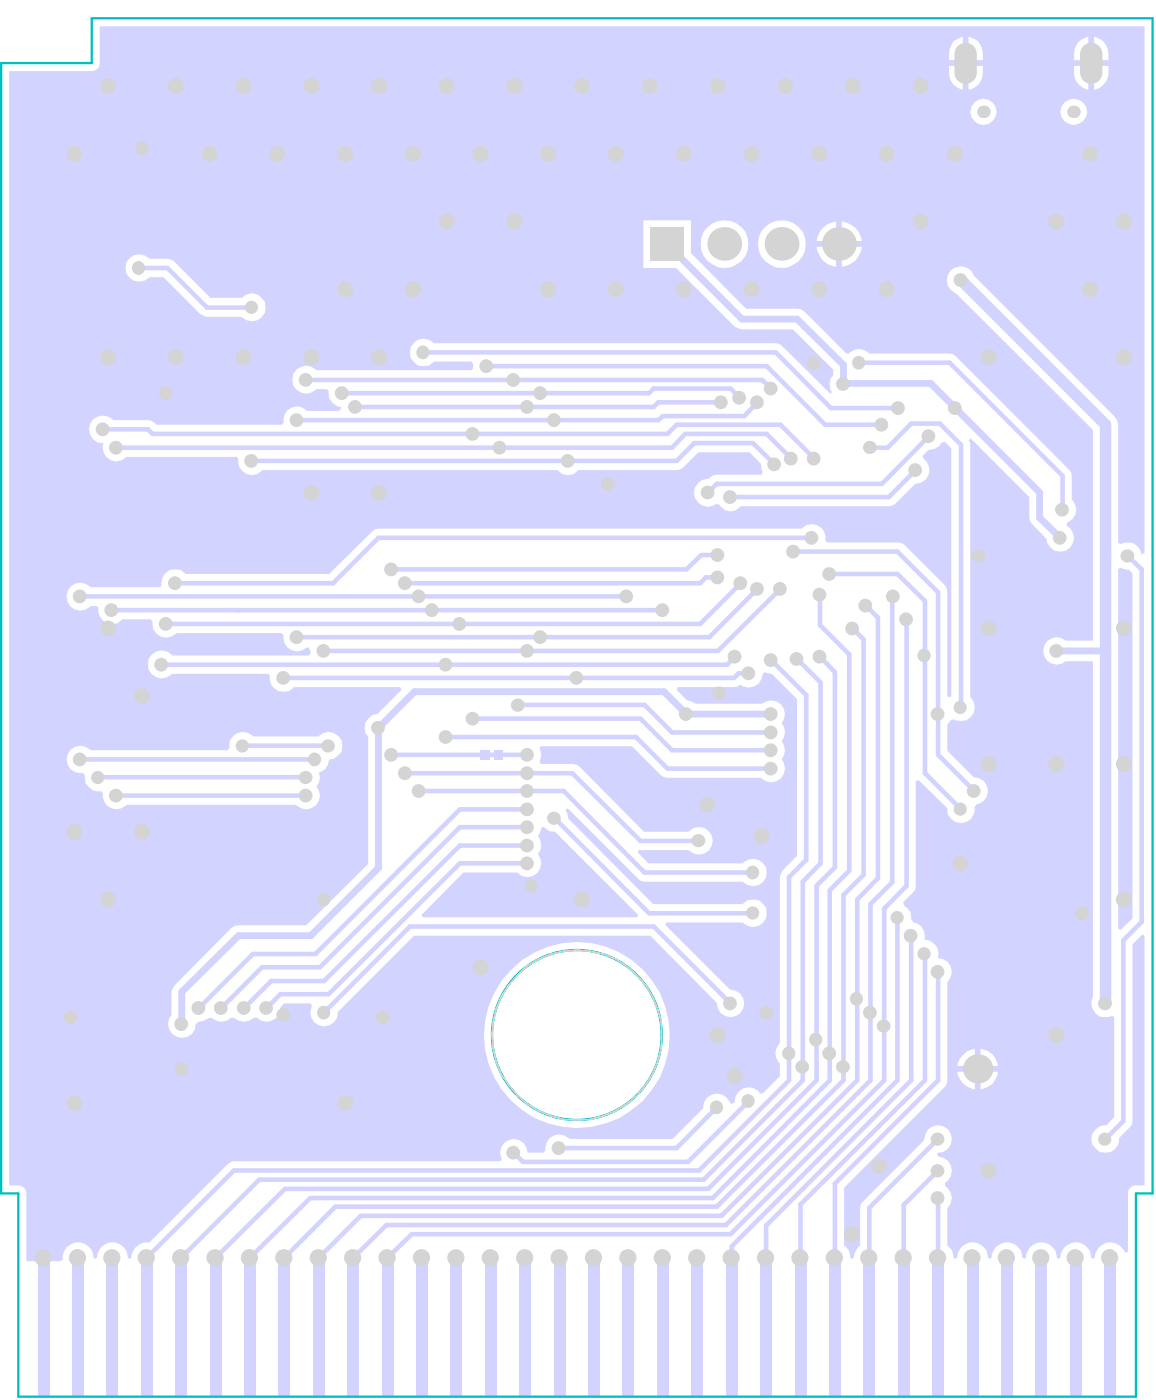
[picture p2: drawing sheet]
<svg xmlns="http://www.w3.org/2000/svg" width="85mm" height="103mm" viewBox="0 0 85 103" stroke-linecap="round" stroke-linejoin="round" font-family="sans-serif">
<g fill="#d3d3ff">
<path d="M82.2 41.9l.2-.1 .6 .1 .3 .3v25.4l-.9 .8-.2-.1z"/>
<path d="M34.1 64.2h3.9a1.02 1.02 0 0 0 1.5 .1 1.02 1.02 0 0 0 .1-1.5 .97 .97 0 0 0 0-1.3l.2-.6h.2a.82 .82 0 0 0 .8 .3l6.1 6.1v.2h-15.8l-.1-.2z"/>
<path d="M.7 5.2v82h.6a.58 .58 0 0 1 .6 .6v5h2.6l.1-.2v-.1a1.14 1.14 0 0 1 1.1-1.1 1.14 1.14 0 0 1 1.2 1.1l.1 .1 .1-.1a1.14 1.14 0 0 1 1.2-1.1 1.14 1.14 0 0 1 1.1 1.1l.1 .1 .2-.1a1.11 1.11 0 0 1 1.3-1.1l6-5.9 19.8-.1 .1-.1a1.01 1.01 0 0 1 .7-1.5 1.01 1.01 0 0 1 1.2 1h1.2l.1-.2a1.03 1.03 0 0 1 .6-1 1.03 1.03 0 0 1 1.2 .2h7.6l2.2-2.3a.99 .99 0 0 1 .9-1 .99 .99 0 0 1 1.1 .7h.2l.2-.1a.98 .98 0 0 1 .6-1 .98 .98 0 0 1 1.2 .4h.2l1.3-1.3-.1-1a1.02 1.02 0 0 1 .1-1.5v-12.2l.2-.5 1-1v-11.6l-1.8-1.8-.5-.1-.2 .1a1.03 1.03 0 0 1-1.7 .8l-.4 .2h-4.2v.2l.7 .7 .7 .3h4.8a1.02 1.02 0 0 1 1.4 0 1.02 1.02 0 0 1 .1 1.4 .97 .97 0 0 1 0 1.3 1.03 1.03 0 0 1 0 1.4 1.02 1.02 0 0 1-.1 1.4 1.02 1.02 0 0 1-1.4-.1h-6.9l-.5-.2-2.1-2.1h-6.7l-.1 .2 .1 .4-.1 .5 .1 .2h2.3l.5 .2 4.8 4.8h3.3a1.01 1.01 0 0 1 1.4-.1 1.01 1.01 0 0 1 0 1.5 1.01 1.01 0 0 1-1.4 0l-3.7-.1-.1 .2 .8 .8h7a1.01 1.01 0 0 1 1.4 0 1.01 1.01 0 0 1 0 1.4 1.01 1.01 0 0 1-1.4 0l-7.6-.1-5.3-5.3-.2 .1 .2 .6 6.2 6.3h6.7a1.01 1.01 0 0 1 1.4 0 1.01 1.01 0 0 1 0 1.4 1.01 1.01 0 0 1-1.4 0h-5.7l-.1 .1 4.8 4.8a1.01 1.01 0 0 1 1 1 1.01 1.01 0 0 1-1 1 1.01 1.01 0 0 1-1-1l-4.9-5h-17.4l-5.6 5.7a1.01 1.01 0 0 1-1.2 1 1.01 1.01 0 0 1-.7-1.5v-.2h-2l-.3 .4a1.02 1.02 0 0 1-.6 .9 1.02 1.02 0 0 1-1.1-.2h-.2l-.4 .2-.3 .1-.5-.1-.3-.2h-.2a1.35 1.35 0 0 1-1.6 0l-.4 .2-.5 .1-.1 .2a1.01 1.01 0 0 1-1.4 .9 1.01 1.01 0 0 1-.4-1.6v-1.7l.3-.5 4.1-4.2 .2-.2h.3h5l4.6-4.5v-9.4l-.2-.3a1.02 1.02 0 0 1 .9-1.4l1.7-1.7-.1-.2h-7.8a1 1 0 0 1-1.2 .2 1 1 0 0 1-.5-1l-.2-.2h-7a1.01 1.01 0 0 1-1.5 0 1.01 1.01 0 0 1 0-1.4 1.01 1.01 0 0 1 1.5 0h10l.2-.1a.41 .41 0 0 0-.3-.5 1 1 0 0 1-1.2 .2 1 1 0 0 1-.5-1l-.2-.2h-7.7a1.02 1.02 0 0 1-1.2 .2 1.02 1.02 0 0 1-.6-1.1l-.1-.1h-2.1a.99 .99 0 0 1-1.2 .2 .99 .99 0 0 1-.5-1.1l-.2-.1h-.4a1.02 1.02 0 0 1-1.5 0 1.02 1.02 0 0 1 0-1.4 1.02 1.02 0 0 1 1.5 0h5.1l.1-.1a.99 .99 0 0 1 .5-1.1 .99 .99 0 0 1 1.2 .2h10.6l3.2-3.1 .2-.2h.2h31.2a1 1 0 0 1 1.1-.2 1 1 0 0 1 .6 1l.1 .2 5.5 .1 3.2 3.1 .2 .5v7.6l.2 .1 .1-.1v-18.2l-.5-.5-.3 .1a1.04 1.04 0 0 1-.9 .5l-.4 .4v.2a1.01 1.01 0 0 1 .4 1.2 1.01 1.01 0 0 1-1 .7l-1.5 1.5-.4 .1h-10.9a.95 .95 0 0 1-1.6-.1h-.2l-.2 .1a1.03 1.03 0 0 1-1.5-.8 1.03 1.03 0 0 1 1.1-1.2l.4-.2 .2-.1h3.3l.1-.2-.1-.6-.9-.8h-3.7l-1.2 1.1-.4 .2h-7.3a.91 .91 0 0 1-1.5 0h-21.7a1 1 0 0 1-1.2 .3 1 1 0 0 1-.6-1.1l-.1-.2h-8.1a1.03 1.03 0 0 1-1.3 .2 1.03 1.03 0 0 1-.4-1.2 1.01 1.01 0 0 1-1-1.4 1.01 1.01 0 0 1 1.7-.3h2.6l.2 .1 .4 .3h9.2l.2-.2a1 1 0 0 1 .5-1.1 1 1 0 0 1 1.2 .2h2.3l.2-.1v-.2h-.3a1 1 0 0 1-.6-1.1l-.2-.2h-.7a1.02 1.02 0 0 1-1.5 .1 1.02 1.02 0 0 1 0-1.5 1.02 1.02 0 0 1 1.5 0h11.4l.1-.1v-.3l-.1-.2h-2.8a1 1 0 0 1-1.4 0 1 1 0 0 1 0-1.4 1 1 0 0 1 1.4 .1h25.2h.2l.2 .2 3.6 3.5 .1-.2a1 1 0 0 1 .1-1.2v-.4l-3-3h-3.7h-.3l-.3-.2-4.3-4.3h-2.4v-3.5h3.5v2.4l4.1 4.1 4 .1 3.3 3.2h.3a.97 .97 0 0 1 1.4 0l6.2 .1 8.5 8.4 .2 .3v.2l.1 1.8a1 1 0 0 1-.4 1.6l-.1 .3 .3 .2a1.02 1.02 0 0 1-.3 1.6 1.02 1.02 0 0 1-1.4-.8l-1.2-1.3-.1-.3v-1.5l-4.3-4.3-.2 .1 .2 .3v18.6a1.03 1.03 0 0 1 .1 1.4 1.03 1.03 0 0 1-1.4 .2l-.2 .1-.2 .3v1.9l2 2a1 1 0 0 1 1 .9 1 1 0 0 1-.9 1.1l-.1 .2v.2a1.01 1.01 0 0 1-1.1 1 1.01 1.01 0 0 1-.9-1.1l-2.1-2.1-.2 .1v7.7l-.1 .3-.9 .9 .1 .3 .5 .4v.5l.2 .3a.96 .96 0 0 1 .8 1.2 1.07 1.07 0 0 1 1 1.4 1.02 1.02 0 0 1 .9 .7 1.02 1.02 0 0 1-.2 1.1l-.1 7.4-7.5 7.7v4.3l.3 .3 .1 .5 .2 .1 .1-.1 .2-.5 .3-.3v-3.1l4.7-4.7a1.01 1.01 0 0 1 .9-1.1 1.01 1.01 0 0 1 1.1 1 1.01 1.01 0 0 1-1 1l-.1 .1 .1 .2a1.05 1.05 0 0 1 1 .8 1.05 1.05 0 0 1-.5 1.1v.3l.2 .1a.97 .97 0 0 1 0 1.5v2.8l.3 .3 .1 .5 .2 .1 .1-.1v-.3a1.14 1.14 0 0 1 1.3-.8 1.14 1.14 0 0 1 1 1.1l.1 .1 .1-.1a1.14 1.14 0 0 1 1.2-1.1 1.14 1.14 0 0 1 1.1 1.1l.1 .1 .1-.1a1.14 1.14 0 0 1 1.2-1.1 1.14 1.14 0 0 1 1.1 1.1l.2 .1 .1-.1a1.14 1.14 0 0 1 1.1-1.1 1.14 1.14 0 0 1 1.2 1.1l.1 .1 .1-.1a1.15 1.15 0 0 1 1-1.1 1.15 1.15 0 0 1 1.2 .8l.3-.1v-4.3a.58 .58 0 0 1 .5-.6h.7v-18.4h-.2l-.7 .7v13v.2l-1 1.1a1.01 1.01 0 0 1-1 1 1.01 1.01 0 0 1-1-1 1.01 1.01 0 0 1 1-1l.6-.6v-7.4l-.1-.1a1 1 0 0 1-1.2-.1 1 1 0 0 1-.2-1.2v-24.7h-2a1 1 0 0 1-1.4-.1 1 1 0 0 1 0-1.4 1 1 0 0 1 1.4-.1h2v-15.5l-10.1-10a1.02 1.02 0 0 1-.4-1.7 1.02 1.02 0 0 1 1.7 .4l10.6 10.6v.4v8.7h.2h.2a1.06 1.06 0 0 1 1.4 .8l.2-.1v-38.8h-76.9v2.7a.58 .58 0 0 1-.6 .6zM70.1 3l.7-.3v1.7h-1a1.8 1.8 0 0 1 .3-1.4zM71.2 2.7a1.17 1.17 0 0 1 1.1 1.3v.4h-1.1zM79.4 3l.6-.3v1.7h-1a1.61 1.61 0 0 1 .4-1.4zM80.5 2.7a1.36 1.36 0 0 1 1 1.7h-1zM69.8 4.9h1v1.7a1.17 1.17 0 0 1-1-1.2zM71.2 4.9h1.1a1.37 1.37 0 0 1-1.1 1.7zM79 4.9h1v1.7a1.36 1.36 0 0 1-1-1.7zM80.5 4.9h1a1.37 1.37 0 0 1-1 1.7zM71.4 8.2a.96 .96 0 0 1 1.9 0 .96 .96 0 0 1-1.9 0zM78 8.2a1 1 0 0 1 2 0 1 1 0 0 1-2 0zM60.5 16.8l.4-.3 .6-.2v1.4h-1.4l.2-.6zM61.9 16.3a1.61 1.61 0 0 1 1.5 1.4h-1.5zM9.5 19a.97 .97 0 0 1 1.5 0h1.3l.5 .2 2.7 2.7h2.3a1.01 1.01 0 0 1 1.4 0 1.01 1.01 0 0 1 0 1.4 1.01 1.01 0 0 1-1.4 0h-2.8l-.3-.2-2.7-2.7h-1a1 1 0 0 1-1.5 0 1 1 0 0 1 0-1.4zM60.1 18.2h1.4v1.4a1.61 1.61 0 0 1-1.4-1.4zM61.9 18.2h1.5a1.6 1.6 0 0 1-1.5 1.4zM51.5 18a1.76 1.76 0 0 1 3.5 0 1.76 1.76 0 0 1-3.5 0zM55.7 18a1.8 1.8 0 0 1 3.6 0 1.8 1.8 0 0 1-3.6 0zM5.2 55.2a1.02 1.02 0 0 1 1.5 0h10l.2-.2a1 1 0 0 1 .5-1 1 1 0 0 1 1.2 .2h4.8a1.01 1.01 0 0 1 1.7 .3 1.01 1.01 0 0 1-.9 1.4 .98 .98 0 0 1-.8 .9l.1 .4-.1 .4-.1 .3a1.02 1.02 0 0 1-.1 1.4 1.02 1.02 0 0 1-1.4-.1h-12.5a1 1 0 0 1-1.2 .2 1 1 0 0 1-.5-1l-.2-.2a1.04 1.04 0 0 1-1.2-1.1l-.1-.3a.99 .99 0 0 1-1.1-.5 .99 .99 0 0 1 .2-1.1zM70.9 77.6l.2-.3 .6-.1v1.2h-1.3l.2-.5zM72.1 77.2a1.38 1.38 0 0 1 1.3 1.2h-1.3zM70.4 78.9h1.3v1.3a1.48 1.48 0 0 1-1.3-1.3zM72.1 78.9h1.3a1.38 1.38 0 0 1-1.3 1.3zM35.6 76.2a6.8 6.8 0 0 1 13.7 0 6.8 6.8 0 0 1-13.7 0z"/>
</g>
<circle cx="42.4" cy="76.2" r="6.3" fill="none" stroke="#d4d4d4" stroke-width=".07"/>
<path d="M82.6 82.5l-1.3 1.3" fill="none" stroke="#d3d3ff" stroke-width=".34"/>
<circle cx="69" cy="88.2" r=".17" fill="#d3d3ff"/>
<path d="M64 32.9h1.3M67 31.2h2.1M60.3 46l2.2 2.1M67.2 68.8l-.2 .3" fill="none" stroke="#d3d3ff" stroke-width=".34"/>
<circle cx="59.9" cy="33.7" r=".17" fill="#d3d3ff"/>
<path d="M48.1 28.6l-.4 .3M48.4 29.6l-.3 .3M48.8 30.6l-.4 .3M51.1 32.6l-1.3 1.3M53.7 28.6l.7 .7M55.7 29.6l-1 1M51.9 42.5l-.4 .4M55.1 49.5h-.8l-.3 .4M56.7 48.6l2.6 2.5M59.3 63.3l-1.3 1.2" fill="none" stroke="#d3d3ff" stroke-width=".34"/>
<circle cx="27.8" cy="53.6" r=".25" fill="#d3d3ff"/>
<g fill="none" stroke="#d3d3ff" stroke-width=".34">
<path d="M38.1 51.9h.1M46.8 54.2l2.3 2.4M51.6 40.8l-1.1 1.1M54.1 48.3l-.6 .6M59.3 51.1v12.2M60.3 43.8v2.2M60.3 48.3l1.1 1.2M63.7 44.6l.9 .8M68 44.2v4M20.6 73.2l-1 1M61 77.5v2M61.4 63.8l-1.3 1.4v11.3"/>
<path d="M62 78.5v1M62.5 64.1l-1.5 1.4M65.6 64.9l-1.6 1.6M37.8 84.8l.7 .7M53.8 91.7v.8"/>
</g>
<path d="M81.3 40.8v7.1" fill="none" stroke="#d3d3ff" stroke-width=".84"/>
<path d="M62 26.9l.1 1.3" fill="none" stroke="#d3d3ff" stroke-width=".5"/>
<circle cx="17.5" cy="44.9" r=".17" fill="#d3d3ff"/>
<path d="M49 17.9l5.6 5.6h4l3.4 3.4M62.1 28.2h6.3l8.1 8v1.9l1.5 1.5M56.7 52.5h-6.2l-1.7-1.6h-18.3l-2.7 2.7v10.3l-4.9 4.9h-5.4l-4.1 4.2v2.4M77.7 47.9h3.6" fill="none" stroke="#d3d3ff" stroke-width=".5"/>
<g fill="none" stroke="#d3d3ff" stroke-width=".34">
<path d="M10.2 19.7h2.1l2.9 2.9h3.3M7.6 31.6h3.3l.3 .3h37.9l.7-.6h7.6l2.5 2.4M8.6 32.9h40.8l1-1h6l1.8 1.8M18.5 33.9h31.3M21.8 30.9h26.6M22.5 28h33.5l.7 .6M25.2 28.9h22.5M26.1 29.9h22M31.2 25.9h25.9l4 4.1h5M35.8 26.9h20.6l4.3 4.4h4.2M48.1 28.6h5.6M48.4 29.6h4.7"/>
<path d="M48.8 30.6h5.9M51.1 32.6h4.3l1.6 1.6M59.7 39.6h-31.9l-3.3 3.3h-11.6M63.2 26.7h6.6l8.3 8.3v2.5M67 31.2l-1.7 1.7M67.4 34.6l-2 2h-11.7M68.3 32.1l-3.4 3.5h-12.2l-.6 .6M69.1 31.2l1.6 1.5v19.3M5.9 55.9h17.3M5.9 43.9h40.2M7.3 57.2h15.2M8.2 44.9h40.6"/>
<path d="M8.6 58.5h13.9M11.9 48.9h41.6M17.9 54.9h6.3M20.9 49.9h33.1M28.8 55.5h10M28.8 41.9h21.7M29.8 56.9h12.3l5 5h4.3M29.8 42.9h21.7M30.8 58.2h10.7l5.9 6h8M32.8 54.2h14M34.8 52.9h12.3l2.3 2.3h7.3M38.1 51.9h9.3l2 2h7.3"/>
<path d="M38.8 59.6h-5l-10.6 10.6h-4.6l-4 4M49.1 56.6h7.6M51.6 40.8h1.2M51.9 42.5h.9M54.5 42.9l-3 3h-39.3M55.7 43.3l-3.5 3.6h-30.4M57.4 43.3l-4.6 4.6h-29M58.4 40.6h7.6l3 3v11.9l2.7 2.7M58.6 48.5l1.8 1.7v13.3l-1.4 1.4v14.6l-7.3 7.3h-32.6l-5.8 5.7M61 42.2h5l2 2M61.4 49.5v14.3M62.5 48.1v16"/>
<path d="M62.7 46.2l.8 .8v17.4l-1.5 1.4v12.7M64.6 45.4v19.2l-1.6 1.6v13.3l-9.9 10h-26.6l-3.1 3M65.6 43.9v21M66.7 45.6v19.6l-1.7 1.7v12.6l-11.3 11.3h-23.4l-1.8 1.7M68 48.2v8.7l2.7 2.7M83 40.9l1 1v25.9l-1.4 1.4v13.3M38.8 60.9h-5l-10.3 10.3h-4.2l-3 3M38.8 62.2h-5l-10 10h-3.9l-1.9 2M38.8 63.5h-5l-9.6 9.7h-3.6M40.8 60.2l6.9 7h7.7M53.7 73.8l-5.6-5.6h-17.9l-6.4 6.3M58 64.5v15l-6.6 6.6h-34.2l-6.4 6.4"/>
<path d="M60.1 76.5v3l-8 8h-31.1l-5.1 5M61 65.5v12M61 79.5l-8.6 8.7h-29.6l-4.4 4.3M62 79.5l-9.3 9.3h-28l-3.8 3.7M64 66.5v13l-10.6 10.6h-25l-2.4 2.4M66 67.7v11.8l-12.2 12.2M67 69.1v10.4l-10.7 10.7v2.3M68 70.2v9.3l-9.1 9.1v3.9M69 71.5v8l-7.6 7.6v5.4M52.7 81.5l-2.9 3h-8.7M55.1 81l-4.5 4.5h-12.1M69 88.2v4.3"/>
<path d="M69 83.8l-5.1 5.1v3.6M69 86.1l-2.5 2.6v3.8"/>
</g>
<path d="M70.7 20.6l10.6 10.7v9.5M81.3 47.9v25.9" fill="none" stroke="#d3d3ff" stroke-width=".84"/>
<g fill="#d3d3ff">
<path d="M36.3 55.2h.6v.7h-.6z" fill-rule="evenodd"/>
<path d="M35.3 55.2h.7v.7h-.7z" fill-rule="evenodd"/>
<path d="M81.2 92.5h.9v10.2h-.9z" fill-rule="evenodd"/>
<path d="M78.7 92.5h.8v10.2h-.8z" fill-rule="evenodd"/>
<path d="M73.6 92.5h.9v10.2h-.9z" fill-rule="evenodd"/>
<path d="M71.1 92.5h.8v10.2h-.8z" fill-rule="evenodd"/>
<path d="M68.6 92.5h.8v10.2h-.8z" fill-rule="evenodd"/>
<path d="M63.5 92.5h.9v10.2h-.9z" fill-rule="evenodd"/>
<path d="M61 92.5h.8v10.2h-.8z" fill-rule="evenodd"/>
<path d="M58.5 92.5h.8v10.2h-.8z" fill-rule="evenodd"/>
<path d="M53.4 92.5h.8v10.2h-.8z" fill-rule="evenodd"/>
<path d="M50.9 92.5h.8v10.2h-.8z" fill-rule="evenodd"/>
<path d="M48.3 92.5h.9v10.2h-.9z" fill-rule="evenodd"/>
<path d="M43.3 92.5h.8v10.2h-.8z" fill-rule="evenodd"/>
<path d="M40.7 92.5h.9v10.2h-.9z" fill-rule="evenodd"/>
<path d="M38.2 92.5h.9v10.2h-.9z" fill-rule="evenodd"/>
<path d="M33.1 92.5h.9v10.2h-.9z" fill-rule="evenodd"/>
<path d="M30.6 92.5h.9v10.2h-.9z" fill-rule="evenodd"/>
<path d="M28.1 92.5h.8v10.2h-.8z" fill-rule="evenodd"/>
<path d="M23 92.5h.9v10.2h-.9z" fill-rule="evenodd"/>
<path d="M20.5 92.5h.8v10.2h-.8z" fill-rule="evenodd"/>
<path d="M18 92.5h.8v10.2h-.8z" fill-rule="evenodd"/>
<path d="M12.9 92.5h.8v10.2h-.8z" fill-rule="evenodd"/>
<path d="M10.4 92.5h.8v10.2h-.8z" fill-rule="evenodd"/>
<path d="M7.8 92.5h.9v10.2h-.9z" fill-rule="evenodd"/>
<path d="M2.8 92.5h.8v10.2h-.8z" fill-rule="evenodd"/>
<path d="M76.2 92.5h.8v10.2h-.8z" fill-rule="evenodd"/>
<path d="M66 92.5h.9v10.2h-.9z" fill-rule="evenodd"/>
<path d="M55.9 92.5h.9v10.2h-.9z" fill-rule="evenodd"/>
<path d="M45.8 92.5h.8v10.2h-.8z" fill-rule="evenodd"/>
<path d="M35.7 92.5h.8v10.2h-.8z" fill-rule="evenodd"/>
<path d="M25.6 92.5h.8v10.2h-.8z" fill-rule="evenodd"/>
<path d="M15.4 92.5h.9v10.2h-.9z" fill-rule="evenodd"/>
<path d="M5.3 92.5h.9v10.2h-.9z" fill-rule="evenodd"/>
</g>
<g fill="#d4d4d4">
<circle cx="23.8" cy="66.2" r=".5"/>
<circle cx="28.1" cy="74.8" r=".51"/>
<circle cx="23.8" cy="74.5" r=".5"/>
<circle cx="69" cy="52.5" r=".51"/>
<circle cx="53.7" cy="73.8" r=".51"/>
<circle cx="41.1" cy="84.5" r=".51"/>
<circle cx="52.7" cy="81.5" r=".5"/>
<circle cx="55" cy="81" r=".5"/>
<circle cx="68" cy="70.2" r=".49"/>
<circle cx="60.3" cy="48.3" r=".51"/>
<circle cx="52.8" cy="40.8" r=".51"/>
<circle cx="78.1" cy="37.5" r=".51"/>
<circle cx="62.6" cy="90.8" r=".58"/>
<circle cx="54" cy="79.2" r=".59"/>
<circle cx="70.6" cy="63.5" r=".58"/>
<circle cx="56.7" cy="52.5" r=".51"/>
<circle cx="56.7" cy="53.9" r=".51"/>
<circle cx="56.7" cy="55.2" r=".51"/>
<circle cx="56" cy="61.5" r=".59"/>
<circle cx="52" cy="59.2" r=".57"/>
<circle cx="55.4" cy="67.2" r=".49"/>
<circle cx="55.3" cy="64.2" r=".5"/>
<circle cx="39.1" cy="65.2" r=".49"/>
<circle cx="55" cy="49.5" r=".51"/>
<circle cx="51.4" cy="61.9" r=".5"/>
<circle cx="71.6" cy="58.2" r=".51"/>
<circle cx="70.6" cy="59.5" r=".49"/>
<circle cx="64.7" cy="85.8" r=".58"/>
<circle cx="68" cy="48.2" r=".5"/>
<circle cx="58.6" cy="48.5" r=".51"/>
<circle cx="56.7" cy="48.6" r=".51"/>
<circle cx="69" cy="88.2" r=".51"/>
<circle cx="69" cy="86.1" r=".5"/>
<circle cx="69" cy="83.8" r=".5"/>
<circle cx="38.1" cy="51.9" r=".5"/>
<circle cx="34.8" cy="52.9" r=".51"/>
<circle cx="32.8" cy="54.2" r=".51"/>
<circle cx="56.7" cy="56.6" r=".51"/>
<circle cx="40.7" cy="60.2" r=".5"/>
<circle cx="37.7" cy="84.8" r=".51"/>
<circle cx="66.6" cy="45.6" r=".51"/>
<circle cx="63.6" cy="44.6" r=".51"/>
<circle cx="65.7" cy="43.9" r=".51"/>
<circle cx="62" cy="28.3" r=".51"/>
<circle cx="72" cy="40.9" r=".5"/>
<circle cx="68.3" cy="32.1" r=".51"/>
<circle cx="67.3" cy="34.6" r=".51"/>
<circle cx="60.3" cy="43.8" r=".51"/>
<circle cx="62.7" cy="46.2" r=".51"/>
<circle cx="54" cy="48.3" r=".51"/>
<circle cx="70.6" cy="20.6" r=".51"/>
<circle cx="81.3" cy="73.8" r=".51"/>
<circle cx="53" cy="29.6" r=".51"/>
<circle cx="54.4" cy="29.3" r=".51"/>
<circle cx="55.7" cy="29.6" r=".51"/>
<circle cx="56.7" cy="28.6" r=".51"/>
<circle cx="59.8" cy="33.7" r=".51"/>
<circle cx="58.2" cy="33.7" r=".51"/>
<circle cx="56.9" cy="34.2" r=".51"/>
<circle cx="52" cy="36.2" r=".51"/>
<circle cx="53.7" cy="36.6" r=".51"/>
<circle cx="52.8" cy="42.5" r=".51"/>
<circle cx="54.4" cy="42.9" r=".51"/>
<circle cx="55.7" cy="43.3" r=".51"/>
<circle cx="57.4" cy="43.3" r=".51"/>
<circle cx="13.3" cy="78.6" r=".51"/>
<circle cx="13.3" cy="75.4" r=".51"/>
<circle cx="23.8" cy="47.9" r=".51"/>
<circle cx="46.1" cy="43.9" r=".51"/>
<circle cx="48.7" cy="44.9" r=".51"/>
<circle cx="21.8" cy="46.9" r=".51"/>
<circle cx="20.8" cy="49.9" r=".51"/>
<circle cx="5.2" cy="74.8" r=".51"/>
<circle cx="26.1" cy="29.9" r=".51"/>
<circle cx="25.1" cy="28.9" r=".51"/>
<circle cx="21.8" cy="30.9" r=".51"/>
<circle cx="18.5" cy="33.9" r=".51"/>
<circle cx="59.8" cy="26.7" r=".51"/>
<circle cx="12.9" cy="42.9" r=".51"/>
<circle cx="58.3" cy="40.6" r=".51"/>
<circle cx="38.8" cy="63.5" r=".51"/>
<circle cx="38.8" cy="62.2" r=".51"/>
<circle cx="38.8" cy="60.9" r=".51"/>
<circle cx="38.8" cy="59.6" r=".51"/>
<circle cx="38.8" cy="58.2" r=".51"/>
<circle cx="38.8" cy="56.9" r=".51"/>
<circle cx="38.8" cy="55.5" r=".51"/>
<circle cx="12.2" cy="45.9" r=".51"/>
<circle cx="8.2" cy="44.9" r=".51"/>
<circle cx="5.9" cy="43.9" r=".51"/>
<circle cx="19.6" cy="74.2" r=".51"/>
<circle cx="17.9" cy="74.2" r=".51"/>
<circle cx="16.2" cy="74.2" r=".51"/>
<circle cx="14.6" cy="74.2" r=".51"/>
<circle cx="28.8" cy="41.9" r=".51"/>
<circle cx="29.8" cy="42.9" r=".51"/>
<circle cx="30.8" cy="43.9" r=".51"/>
<circle cx="31.8" cy="44.9" r=".51"/>
<circle cx="32.8" cy="48.9" r=".51"/>
<circle cx="33.8" cy="45.9" r=".51"/>
<circle cx="34.8" cy="31.9" r=".51"/>
<circle cx="11.9" cy="48.9" r=".51"/>
<circle cx="35.8" cy="26.9" r=".51"/>
<circle cx="36.7" cy="32.9" r=".51"/>
<circle cx="37.7" cy="28" r=".51"/>
<circle cx="29.8" cy="56.9" r=".51"/>
<circle cx="30.8" cy="58.2" r=".51"/>
<circle cx="28.8" cy="55.5" r=".51"/>
<circle cx="44.7" cy="35.6" r=".51"/>
<circle cx="20.8" cy="74.7" r=".51"/>
<circle cx="3.2" cy="92.5" r=".63"/>
<circle cx="81.6" cy="92.5" r=".63"/>
<circle cx="79.1" cy="92.5" r=".63"/>
<circle cx="76.5" cy="92.5" r=".63"/>
<circle cx="71.5" cy="92.5" r=".63"/>
<circle cx="74" cy="92.5" r=".63"/>
<circle cx="69" cy="92.5" r=".63"/>
<circle cx="66.4" cy="92.5" r=".63"/>
<circle cx="61.4" cy="92.5" r=".63"/>
<circle cx="63.9" cy="92.5" r=".63"/>
<circle cx="58.8" cy="92.5" r=".63"/>
<circle cx="56.3" cy="92.5" r=".63"/>
<circle cx="51.2" cy="92.5" r=".63"/>
<circle cx="53.8" cy="92.5" r=".63"/>
<circle cx="48.7" cy="92.5" r=".63"/>
<circle cx="46.2" cy="92.5" r=".63"/>
<circle cx="10.8" cy="92.5" r=".63"/>
<circle cx="13.3" cy="92.5" r=".63"/>
<circle cx="8.2" cy="92.5" r=".63"/>
<circle cx="5.7" cy="92.5" r=".63"/>
<circle cx="20.9" cy="92.5" r=".63"/>
<circle cx="23.4" cy="92.5" r=".63"/>
<circle cx="18.3" cy="92.5" r=".63"/>
<circle cx="15.8" cy="92.5" r=".63"/>
<circle cx="31" cy="92.5" r=".63"/>
<circle cx="33.5" cy="92.5" r=".63"/>
<circle cx="28.5" cy="92.5" r=".63"/>
<circle cx="25.9" cy="92.5" r=".63"/>
<circle cx="36.1" cy="92.5" r=".63"/>
<circle cx="38.6" cy="92.5" r=".63"/>
<circle cx="43.6" cy="92.5" r=".63"/>
<circle cx="41.1" cy="92.5" r=".63"/>
<circle cx="8.5" cy="32.9" r=".51"/>
<circle cx="22.5" cy="28" r=".51"/>
<circle cx="12.2" cy="28.9" r=".51"/>
<circle cx="38.8" cy="29.9" r=".51"/>
<circle cx="39.7" cy="28.9" r=".51"/>
<circle cx="40.7" cy="30.9" r=".51"/>
<circle cx="38.8" cy="47.9" r=".51"/>
<circle cx="39.7" cy="46.9" r=".51"/>
<circle cx="42.4" cy="49.9" r=".51"/>
<circle cx="41.8" cy="33.9" r=".51"/>
<circle cx="79.6" cy="67.2" r=".51"/>
<circle cx="61" cy="42.2" r=".51"/>
<circle cx="50.4" cy="52.5" r=".51"/>
<circle cx="59.7" cy="39.6" r=".51"/>
<circle cx="77.9" cy="39.6" r=".51"/>
<circle cx="52.9" cy="51" r=".51"/>
<circle cx="27.8" cy="53.6" r=".51"/>
<circle cx="66" cy="30" r=".51"/>
<circle cx="66" cy="67.5" r=".49"/>
<circle cx="67" cy="68.8" r=".51"/>
<circle cx="69" cy="71.5" r=".51"/>
<circle cx="65" cy="75.5" r=".5"/>
<circle cx="64" cy="74.5" r=".51"/>
<circle cx="63" cy="73.5" r=".5"/>
<circle cx="62" cy="78.5" r=".5"/>
<circle cx="61" cy="77.5" r=".51"/>
<circle cx="60" cy="76.5" r=".5"/>
<circle cx="59" cy="78.5" r=".5"/>
<circle cx="58" cy="77.5" r=".5"/>
<circle cx="7.5" cy="31.6" r=".51"/>
<circle cx="18.5" cy="22.6" r=".49"/>
<circle cx="31.1" cy="25.9" r=".5"/>
<circle cx="77.7" cy="47.9" r=".51"/>
<circle cx="82.7" cy="66.2" r=".59"/>
<circle cx="82.7" cy="56.2" r=".59"/>
<circle cx="82.7" cy="46.2" r=".58"/>
<circle cx="82.7" cy="26.3" r=".59"/>
<circle cx="80.2" cy="21.3" r=".59"/>
<circle cx="82.7" cy="16.3" r=".59"/>
<circle cx="80.2" cy="11.3" r=".59"/>
<circle cx="77.7" cy="76.2" r=".59"/>
<circle cx="77.7" cy="56.2" r=".59"/>
<circle cx="77.7" cy="16.3" r=".59"/>
<circle cx="72.7" cy="86.1" r=".58"/>
<circle cx="72.7" cy="56.2" r=".59"/>
<circle cx="72.7" cy="46.2" r=".58"/>
<circle cx="72.7" cy="26.3" r=".59"/>
<circle cx="70.2" cy="11.3" r=".59"/>
<circle cx="65.2" cy="21.3" r=".58"/>
<circle cx="67.7" cy="16.3" r=".58"/>
<circle cx="65.2" cy="11.3" r=".58"/>
<circle cx="67.7" cy="6.3" r=".58"/>
<circle cx="60.2" cy="21.3" r=".58"/>
<circle cx="60.2" cy="11.3" r=".58"/>
<circle cx="62.7" cy="6.3" r=".58"/>
<circle cx="55.3" cy="21.3" r=".58"/>
<circle cx="55.3" cy="11.3" r=".58"/>
<circle cx="57.7" cy="6.3" r=".58"/>
<circle cx="52.8" cy="76.2" r=".58"/>
<circle cx="50.3" cy="21.3" r=".58"/>
<circle cx="50.3" cy="11.3" r=".58"/>
<circle cx="52.8" cy="6.3" r=".58"/>
<circle cx="45.3" cy="21.3" r=".59"/>
<circle cx="45.3" cy="11.3" r=".59"/>
<circle cx="47.8" cy="6.3" r=".59"/>
<circle cx="42.8" cy="66.2" r=".59"/>
<circle cx="40.3" cy="21.3" r=".59"/>
<circle cx="40.3" cy="11.3" r=".59"/>
<circle cx="42.8" cy="6.3" r=".59"/>
<circle cx="35.3" cy="71.2" r=".59"/>
<circle cx="37.8" cy="16.3" r=".59"/>
<circle cx="35.3" cy="11.3" r=".59"/>
<circle cx="37.8" cy="6.3" r=".59"/>
<circle cx="30.4" cy="21.3" r=".59"/>
<circle cx="32.9" cy="16.3" r=".59"/>
<circle cx="30.4" cy="11.3" r=".59"/>
<circle cx="32.9" cy="6.3" r=".59"/>
<circle cx="25.4" cy="81.2" r=".58"/>
<circle cx="27.9" cy="36.3" r=".58"/>
<circle cx="27.9" cy="26.3" r=".59"/>
<circle cx="25.4" cy="21.3" r=".59"/>
<circle cx="25.4" cy="11.3" r=".59"/>
<circle cx="27.9" cy="6.3" r=".59"/>
<circle cx="22.9" cy="36.3" r=".58"/>
<circle cx="22.9" cy="26.3" r=".59"/>
<circle cx="20.4" cy="11.3" r=".58"/>
<circle cx="22.9" cy="6.3" r=".59"/>
<circle cx="17.9" cy="26.3" r=".58"/>
<circle cx="15.4" cy="11.3" r=".58"/>
<circle cx="17.9" cy="6.3" r=".58"/>
<circle cx="10.4" cy="61.2" r=".58"/>
<circle cx="10.4" cy="51.2" r=".57"/>
<circle cx="12.9" cy="26.3" r=".58"/>
<circle cx="12.9" cy="6.3" r=".58"/>
<circle cx="5.5" cy="81.2" r=".57"/>
<circle cx="7.9" cy="66.2" r=".58"/>
<circle cx="5.5" cy="61.2" r=".58"/>
<circle cx="7.9" cy="46.2" r=".57"/>
<circle cx="7.9" cy="26.3" r=".58"/>
<circle cx="5.5" cy="11.3" r=".58"/>
<circle cx="7.9" cy="6.3" r=".58"/>
<circle cx="63.1" cy="26.7" r=".5"/>
<circle cx="70.6" cy="52.1" r=".49"/>
<circle cx="64.8" cy="31.3" r=".51"/>
<circle cx="64" cy="32.9" r=".5"/>
<circle cx="70.2" cy="30" r=".51"/>
<circle cx="10.4" cy="10.9" r=".5"/>
<circle cx="10.2" cy="19.7" r=".5"/>
<circle cx="24.1" cy="54.9" r=".5"/>
<circle cx="17.8" cy="54.9" r=".49"/>
<circle cx="23.1" cy="55.9" r=".5"/>
<circle cx="5.9" cy="55.9" r=".51"/>
<circle cx="22.5" cy="57.2" r=".5"/>
<circle cx="7.2" cy="57.2" r=".49"/>
<circle cx="22.5" cy="58.5" r=".51"/>
<circle cx="8.5" cy="58.5" r=".51"/>
<circle cx="81.2" cy="83.8" r=".49"/>
<circle cx="82.9" cy="40.9" r=".5"/>
<circle cx="56.3" cy="74.5" r=".51"/>
<circle cx="78.9" cy="8.2" r=".46"/>
</g>
<path d="M71 4v1.4" fill="none" stroke="#d4d4d4" stroke-width="1.6"/>
<circle cx="72.3" cy="8.2" r=".46" fill="#d4d4d4"/>
<path d="M80.3 4v1.4" fill="none" stroke="#d4d4d4" stroke-width="1.6"/>
<g fill="#d4d4d4">
<circle cx="71.9" cy="78.6" r="1.07"/>
<circle cx="61.7" cy="17.9" r="1.24"/>
<circle cx="53.3" cy="17.9" r="1.24"/>
<circle cx="57.5" cy="17.9" r="1.24"/>
</g>
<path d="M47.8 16.7h2.5v2.5h-2.5z" fill-rule="evenodd" fill="#d4d4d4"/>
<circle cx="42.4" cy="76.2" r="6.3" fill="none" stroke="#d4d4d4" stroke-width=".07"/>
<g fill="none" stroke="#00bfbf" stroke-width=".17">
<path d="M.1 4.6h6.6v-3.3h78.1v86.5h-1.3v15h-82.2v-15h-1.2z"/>
<circle cx="42.4" cy="76.2" r="6.2"/>
</g>
</svg>
